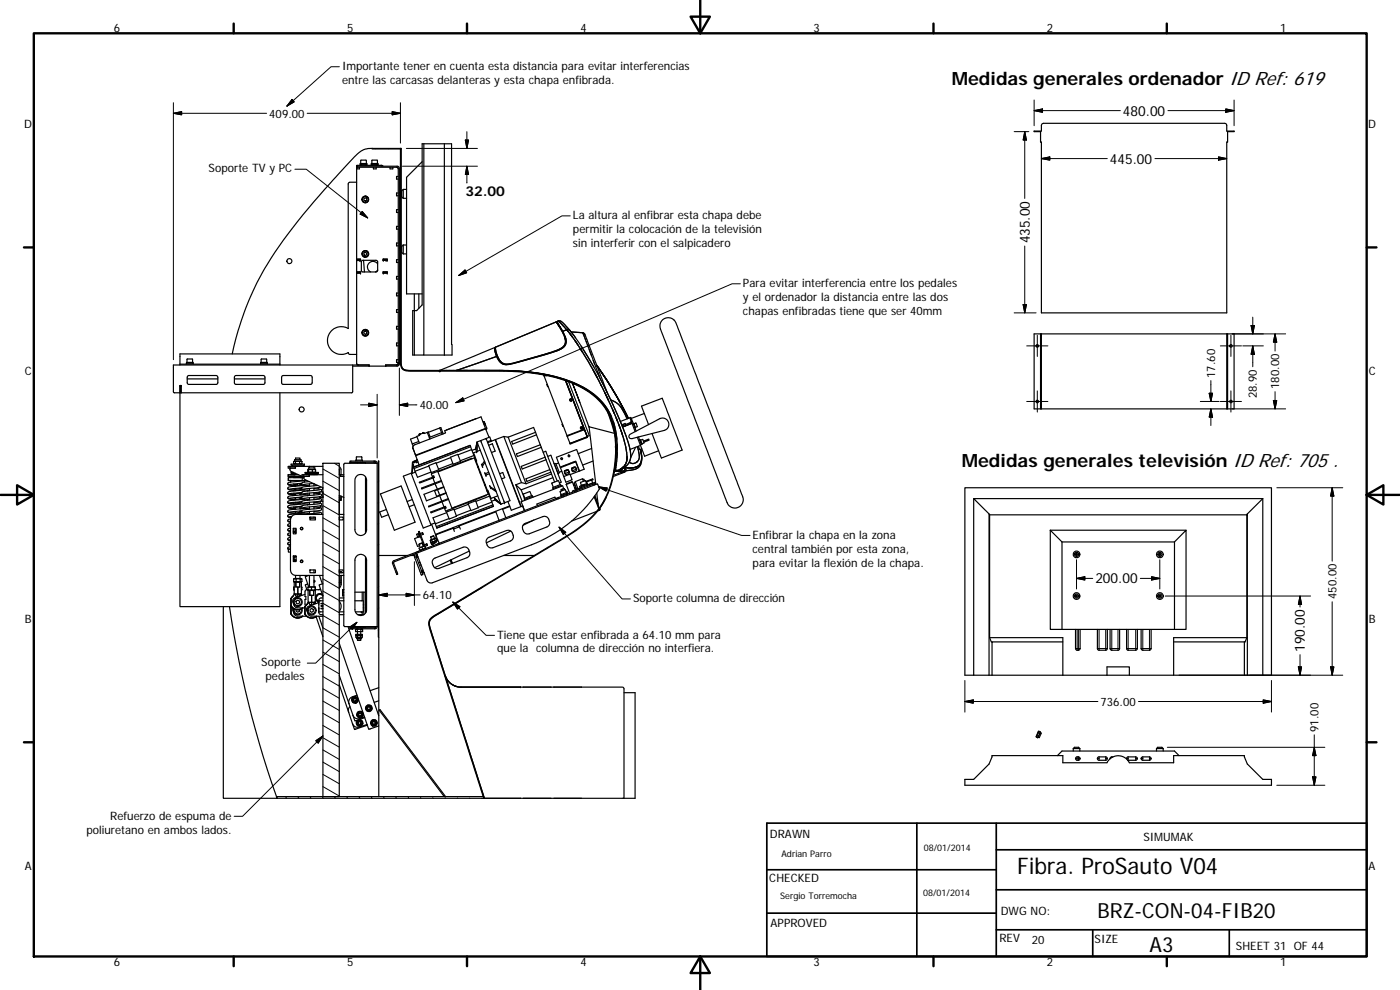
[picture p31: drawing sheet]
<svg xmlns="http://www.w3.org/2000/svg" width="420mm" height="297mm" viewBox="0 0 420 297" stroke-linecap="round" stroke-linejoin="round" font-family="sans-serif">
<defs><g id="words">
<text font-size="6.9" x="305.3" y="262.2">Fibra. ProSauto V04</text>
<g font-size="6.3">
<text x="329.4" y="275.4">BRZ-CON-04-FIB20</text>
<text x="345" y="285.6">A3</text>
</g>
<g font-size="5.5">
<text x="285.6" y="25.4">Medidas generales ordenador ID Ref: 619</text>
<text x="288.6" y="140.1">Medidas generales televisión ID Ref: 705 .</text>
</g>
<g font-size="4.2">
<text x="337" y="34.8">480.00</text>
<text x="333.1" y="49.1">445.00</text>
<text x="309.1" y="73" transform="rotate(-90 309.1 73)">435.00</text>
<text x="328.7" y="175">200.00</text>
<text x="391.6" y="195.6" transform="rotate(-90 391.6 195.6)">190.00</text>
</g>
<text font-size="4.1" x="139.7" y="58.7">32.00</text>
<g font-size="3.5">
<text x="34.2" y="9.6">6</text>
<text x="104.2" y="9.6">5</text>
<text x="174.2" y="9.6">4</text>
<text x="244.2" y="9.6">3</text>
<text x="314.2" y="9.6">2</text>
<text x="384.2" y="9.6">1</text>
<text x="102.6" y="21">Importante tener en cuenta esta distancia para evitar interferencias</text>
<text x="102.6" y="25.2">entre las carcasas delanteras y esta chapa enfibrada.</text>
<text x="80.8" y="35.3">409.00</text>
<text x="7.3" y="38.4">D</text>
<text x="410.6" y="38.4">D</text>
<text x="62.6" y="51.7">Soporte TV y PC</text>
<text x="171.9" y="65.8">La altura al enfibrar esta chapa debe</text>
<text x="171.9" y="70">permitir la colocación de la televisión</text>
<text x="171.9" y="74.1">sin interferir con el salpicadero</text>
<text x="223" y="86.1">Para evitar interferencia entre los pedales</text>
<text x="223" y="90.3">y el ordenador la distancia entre las dos</text>
<text x="223" y="94.5">chapas enfibradas tiene que ser 40mm</text>
<text x="7.4" y="112.6">C</text>
<text x="364.6" y="113.4" transform="rotate(-90 364.6 113.4)">17.60</text>
<text x="410.8" y="112.6">C</text>
<text x="377.2" y="119.5" transform="rotate(-90 377.2 119.5)">28.90</text>
<text x="383.9" y="116.7" transform="rotate(-90 383.9 116.7)">180.00</text>
<text x="126" y="122.7">40.00</text>
<text x="225.9" y="161.6">Enfibrar la chapa en la zona</text>
<text x="225.9" y="165.8">central también por esta zona,</text>
<text x="225.9" y="170">para evitar la flexión de la chapa.</text>
<text x="126.9" y="179.8">64.10</text>
<text x="401.1" y="179.7" transform="rotate(-90 401.1 179.7)">450.00</text>
<text x="190" y="180.8">Soporte columna de dirección</text>
<text x="7.4" y="186.9">B</text>
<text x="149.2" y="191.6">Tiene que estar enfibrada a 64.10 mm para</text>
<text x="410.8" y="186.9">B</text>
<text x="149.2" y="195.8">que la columna de dirección no interfiera.</text>
<text x="78.4" y="199.9">Soporte</text>
<text x="79.7" y="204.1">pedales</text>
<text x="330.3" y="211.8">736.00</text>
<text x="395.7" y="219.6" transform="rotate(-90 395.7 219.6)">91.00</text>
<text x="33.1" y="245.9">Refuerzo de espuma de</text>
<text x="25.9" y="250.1">poliuretano en ambos lados.</text>
<text x="231.1" y="251.4">DRAWN</text>
<text x="343.2" y="252.3">SIMUMAK</text>
<text x="7.4" y="261.1">A</text>
<text x="410.8" y="261.1">A</text>
<text x="230.9" y="264.6">CHECKED</text>
<text x="300.3" y="274.5">DWG NO:</text>
<text x="231.3" y="278.2">APPROVED</text>
<text x="299.9" y="282.6">REV</text>
<text x="309.7" y="283.3">20</text>
<text x="328.5" y="283">SIZE</text>
<text x="370.9" y="285.1">SHEET 31 OF 44</text>
<text x="34.2" y="289.9">6</text>
<text x="104.2" y="289.9">5</text>
<text x="174.2" y="289.9">4</text>
<text x="244.2" y="289.9">3</text>
<text x="314.2" y="289.9">2</text>
<text x="384.2" y="289.9">1</text>
</g>
<g font-size="2.7">
<text x="234.5" y="257.1">Adrian Parro</text>
<text x="277.3" y="255.2">08/01/2014</text>
<text x="234.2" y="269.7">Sergio Torremocha</text>
<text x="277" y="268.7">08/01/2014</text>
</g>
</g></defs>
<g fill="none" stroke="#000" stroke-width=".36">
<path d="M310.4 39.3h2.1l.1-1.8 .6-.5h54.4l.5 .5 .1 1.8h2.2v.2h-2v3.1h-.2v51.3h-55.7v-51.3h-.2v-3.1h-1.9zM107 54.7h-2l-.5 .5v43.4a4.2 4.2 0 0 0-6.2 3.6 4.2 4.2 0 0 0 6.2 3.6l.4 .5h2.1M107.1 50.2l-.1 58.8M107.9 50.2v.5h-.9l.1-.2M108.1 49.6v-.5h2v.5M108.1 49.3h2M108.4 49.6h.1M108.4 49.5l.1 .1M108.4 49.5v.1M109.2 59.6l.4-.2 .4 .2 .1 .4-.4 .3-.5-.2zM109.7 58.9a.98 .98 0 0 0-1 1.2 .98 .98 0 0 0 1.6 .5 .98 .98 0 0 0-.2-1.6l-.2-.1M109.7 58.9h.2"/>
<path d="M109.7 58.9v.1M109.8 49.6h-.1M109.8 49.5v.1M109.8 49.5l-.1 .1M109.9 58.9v.2M109.9 49.1l-.1-1.1h-1.4l-.1 1.1M111.4 49.6v-.5h2v.5M111.4 49.3h2M111.7 44.5l8.7 .2zM111.7 44.5l-1.2 .1a5.1 5.1 0 0 0-2.8 1.2 230.9 230.9 0 0 0-26.5 31.8 85.5 85.5 0 0 0-11.5 28.6M111.7 49.6h.1M111.7 49.5l.1 .1"/>
<path d="M111.7 49.5v.1M112.1 50.2v.5h.8v-.5M113.2 49.6h-.2M113.2 49.5v.1M113.2 49.5l-.2 .1M113.3 49.1l-.1-1.1h-1.5l-.1 1.1M114.5 49.6l.4 .3M114.5 49.6h-7.5v.3M114.5 49.6v.3M117.1 50.2v.5h.8v-.5M119 50.2l.5 .5M119.5 52.9h-.5v.8h.5"/>
<path d="M119.5 57.9h-.5v.8h.5M119.9 57.8h.5M119.9 58.6h.5M120.2 44.5h.2v63.9a2.2 2.2 0 0 0 2.7 2.8h26.8a56.5 56.5 0 0 1 23.7 4.4 18.5 18.5 0 0 1 11.3 17.5 31.3 31.3 0 0 1-5.6 20.3 52.9 52.9 0 0 1-14.1 10.5l-34.7 20.9a2.61 2.61 0 0 0-1.4 3.7l16.3 51-.2 .1-.3-.8-16-50.5a2.75 2.75 0 0 1 1.6-3.7l38.7-23.3a32.6 32.6 0 0 0 11.9-10.9 33 33 0 0 0 2-25.1 19.6 19.6 0 0 0-12-10.6 66.1 66.1 0 0 0-24.2-3.3h-23.6a2.48 2.48 0 0 1-2.9-1.4l-.2-1.4zM120.4 44.7l.1 12.6M120.5 57.3v1.7l.5 .5M120.5 57.3v16.7M121 56.8l-.5 .5M121 56.8v2.7M121 59.5h1M121 56.8h1M126.7 48.5l-4.7 4.7v35h4.7"/>
<path d="M127.2 43.1v63.4h-2.9v-13.3h.7l1.7-1.7v-48.4h8.8l.2 63.4h-8.5M133.4 43.1v63.4M107 77.7h1.2v.4h-1.2h1.2v-.3zM108.5 78.3l.4-.2h4.1l.3 .5v2.8l-.5 .2-4.2-.1-.2-.4zM109.1 78.1l.3 3.5M109.4 77.1l.1 .1M109.4 77.1a.98 .98 0 0 1-.5-1.6 .98 .98 0 0 1 1.7 .4 .98 .98 0 0 1-1.1 1.3M109.4 77v.1M109.4 75.7l.5 .1 .2 .4-.3 .4h-.4l-.3-.5zM109.5 77v.2M113.3 79.2a1.67 1.67 0 0 0-2.6-.2 1.67 1.67 0 0 0 .5 2.6M115 77.7h1.2v.4h-1.2z"/>
<path d="M115 77.8h1.2v.3h-1.2zM119.5 62.9h-.5v.9h.5M119.5 67.9h-.5v.8h.5M119.5 72.9h-.5v.9h.5M119.5 77.9h-.5v.9h.5M119.9 74.4h.5M119.9 75.2h.5M120.5 74l-.1 33.3a4.2 4.2 0 0 0 .5 3.4l1.7 .5h9.2M120.5 74v1.7l.5 .5M121 73.5l-.5 .5M121 73.5v2.7M121 76.2h1"/>
<path d="M121 73.5h1M107 81.6h1.2v.3h-1.2h1.2v-.3h-1.2M107.9 81.6h.1M109.5 99.4l.4 .1 .2 .4-.3 .4-.5-.1-.2-.4zM109.8 98.9a.98 .98 0 0 0-1.1 1.2 .98 .98 0 0 0 1.6 .5 .98 .98 0 0 0-.2-1.6l-.2-.1M109.8 98.9h.1M109.8 98.9l-.1 .1M109.9 98.9v.1M113.3 81l-.6 .6M115 81.6h1.2v.3h-1.2zM115 81.6h1.2v.3h-1.2M115 81.6v.3"/>
<path d="M115.9 81.6h.1M119.5 82.9h-.5v.8h.5M119.5 87.9h-.5v.9h.5M119.5 92.9h-.5v.8h.5M119.5 97.9h-.5v.8h.5M124.3 88.2v5h-.4v13.3h.4M125.7 88.2v4.3M167 96.6l2.2 3.9 .5 1.8a2.69 2.69 0 0 1-2.3 2.7l-4.2 1.4-10.1 2.8a3.4 3.4 0 0 1-4-2.8l-.4-2.2M167 96.6l1.1 1.5M167 96.6l-18.3 7.6M167.1 96.7l1.8 2.9M167.1 96.7v-.2l2 3.4 .8 2.5a2.94 2.94 0 0 1-2.6 2.8l-13.4 3.9a3.4 3.4 0 0 1-4-.7l-.8-1.5"/>
<path d="M167.1 96.7l.3 .2M167.4 97.3l1 1.4M167.5 96.3l2.5 2.6M167.5 96.3h.1M167.5 96.3a1.81 1.81 0 0 1 1.9 1l1.7 1.9M167.5 96.3h.5a8.4 8.4 0 0 1 3.1 3l1.6 2.1M167.5 96.3l-.4 .2 1.8 2.9 1.1-.5M167.6 96.3l2.4 2.6M167.6 96.4l.3 .2M170 98.9l.4 .5M170 98.9l-.1-.1 1.2 .4M170 98.9h.5l.6 .3"/>
<path d="M170 98.9l3.3 4.3-3.3-4.3-1.1 .5 .7 1.6 .3 1.4a2.94 2.94 0 0 1-2.6 2.8l-13.4 3.9a3.4 3.4 0 0 1-4-.7l-.8-1.5-12.1 4.2M171.1 99.2l3.3 4.7a126.6 126.6 0 0 1 14.7 31 4.8 4.8 0 0 1-3 6.1M171.4 99.6l3.6 .2M175 99.8l5.1 13.7M175 99.8l.1 .1a7.9 7.9 0 0 1 1.6 3.4l5.5 14.5M175 99.9v.1M198.8 95.9a2.74 2.74 0 0 1 4.5 2l18.1 47.2a11.7 11.7 0 0 1 1.6 5.4 2.57 2.57 0 0 1-2.7 1.9 2.57 2.57 0 0 1-2.4-2.3l-17.9-46.8a19.4 19.4 0 0 1-1.9-5.7l.3-1.1zM54 117.9v-2.2h.4v2.2M54 117.9v64.1h30v-64.1M54 109.5v-3.3h30v3.3M54 109.3h30M54.3 117.9v-2.2h-.3v2.2"/>
<path d="M56 109v-.3h1.9v.6M56.1 108.7v-.9l1.6-.1 .1 1M56.2 113.7h9.2M56.3 112.9l.4-.2h8.3l.4 .5v1.7l-.5 .4h-8.4l-.3-.4zM57.9 109h-2v.3M70.3 113.7h9.2M70.5 112.8l8.7-.1 .3 .5v1.8l-.5 .3h-8.3l-.4-.4v-1.7zM78.2 109v-.3h2v.6M78.4 108.7v-.9l1.5-.1 .1 1M80.2 109h-2v.3M84.6 112.9l.4-.2h8.3l.4 .5v1.7l-.5 .4h-8.3l-.4-.4zM107 109l.4 .5h3.4"/>
<path d="M107 109l.5 .5M110.8 109.5h-58.8v8l.4 .4h53.1l.3-.4v-8M110.8 109.5v.4zM119.1 109.5l.4-.5-.5 .5M119.5 109.1l.4 .1M119.5 109.2l-.3 .3h-3.5v.4M119.5 102.9h-.5v.9h.5M119.5 107.9h-.5v.9h.5M119.9 109.2v-58.7l-.3-.5-.4-.1h-12.2v.3h12.2l.3 .2v58.8M119.9 109.2l-.1 .3-.6 .4h-13.4M131.9 111.1l-.1 .1M131.9 111.1h.1"/>
<path d="M132 111.1h.7M132.3 111.2l-.5 .2M132.7 111.1h.1M136.9 111.2h7.5a93 93 0 0 1 22.2 1.9 26.3 26.3 0 0 1 14.4 8.2 21.1 21.1 0 0 1 3.9 12.9l-.1 4.3-.4 2.9 .3-.4 .3-2M137 111.1l-.1 .1M137 111.1h.4M138.8 111.1h1.5M140.3 111.1l-3.4 .1M140.3 111.1h2.1M141.6 111.1h1.6a96.3 96.3 0 0 1 23.4 1.9 26 26 0 0 1 15.1 8.8 19.6 19.6 0 0 1 3.4 10M141.9 111.2h5.1M145.4 111.2h6"/>
<path d="M148.5 104.3h.2h-.2v.6l.6 2-.5-1.3zM148.5 104.3l-16.6 6.8M148.7 104.4l-.2 .4 .5 1.9M149.1 106.9l-12.1 4.2h-4.3M149.2 106.6l.4 1.1 .9 1.2 .9 .4 .7 .1M149.7 111.1h1.3M152.4 111.2a50 50 0 0 1 22.4 4.9 18.3 18.3 0 0 1 8.7 9M163.2 112.5v.2M163.2 112.7l7 18.2M163.4 112.6l.1 .2M163.5 112.6l-.3 .1M163.8 112.6l-.5 .2"/>
<path d="M163.9 112.5l-6.8-1a41.9 41.9 0 0 1 19.3 5.7l-2-1.2M164.2 115.3l-.1 .2 .4 .5M169.4 101l.4 1.5a2.72 2.72 0 0 1-2.3 2.6l-.5 .2M169.7 114.2l5.5 14.4-.2 .3-4.8 1.8M169.7 101.3l-.1 .3M169.7 101.4v.3M169.8 114.2l6.5 16.9M169.8 101.7l-.1 .2M169.8 101.8l-.1 .2M170.6 114.6l6.3 16.1-.7 .3-6.4-16.8 6.5 16.9M171.1 100.1l.7 1M171.2 119.9l.2 .2z"/>
<path d="M171.7 119.9h.1M171.7 119.9h-.1M171.7 119.9v.1M172.6 102.2l3.8 6 4.1 7.5M174.4 103.9l3.9 6.3M174.8 105.6l-.7-1 .7 1M175.1 100.2l.1 .3M175.2 100.7l.2 .3M175.5 101.4l.2 .5M175.9 102.4l.2 .5M176.3 103.4l.2 .7M176.8 104.9l.7 1.8"/>
<path d="M178 111l1.3 2.4M178 108.1l.5 1.3M179.4 111.7l.4 1.2M179.8 110.7l-.7-1 5 7.6 4.5 8.2-3.9-7.2-4.4-6.9M180.1 113.6l5.2 10.8 3 7.7a9.2 9.2 0 0 1 .5 6.7l-1.2 1.3-1.5 .9M180.4 115.5l4 8.6M181.6 117.9l1 2.2M310.4 100.2h60v22.5h-60zM312.3 100.2v22.5M312.5 100.2v22.5M368.2 100.2v22.5M368.4 100.2v22.5"/>
<path d="M87 139.9h-.5v.5h.5M87 139.9h1.7v.5h-1.7M87 139.9v.5M87.4 139.3h4v.3h-4zM87.7 139.6v.3M88.1 138.5v.6M88.1 138.5h.6M88.1 139.1h.6M88.2 139.1l.2 .2M88.4 138.3l-.2 .2M88.4 137.9h1.9v.4h-1.9zM88.7 138.5v.6"/>
<path d="M88.7 138.5h1.2M88.7 139.1h1.2M89.9 138.5v.6M89.9 138.5h.7M89.9 139.1h.7M90 137.9v-.5h-1.3v.5M90.3 138.3l.3 .2M90.6 138.5v.6M90.6 139.1l-.3 .2M91 139.6v.3M92.9 139.9h-4.2v.5h-1.7v.6l.4 .5 3.8 1.7M92.9 139.9h1.3v.5"/>
<path d="M92.9 139.9v.5M94.2 139.9h2.7M96.9 139h4.9v100h-4.9zM105 139v-.2h4.7v.2M105 138.3h7.5v.4h-7.5zM106.8 138.3v-.2h2v.2M106.9 138.1l.1-1h1.6v1M107.3 138.7v.1M108.3 138.7v.1M112.5 138.7l.4 .3M112.5 138.3l.5 .2 .2 .5M113.2 139h-9.7l-.3 .3v48.4l.3 .3h9.7"/>
<path d="M113.2 139v49M113.5 138.3l.2 52.9zM123.7 133.2l.3 .6M123.9 134v.5M123.9 139.4l.2 .7-.2 .2M123.9 134.5l.8 2.1M123.9 134.5l.5 1.2M124.3 138.4h.1M124.3 138.4l.1 .2M124.3 138.4l-.5 .4-.3 3.3M124.4 138.6l-.4 .3-.3 3.1M124.6 136.1l.1 .5"/>
<path d="M124.7 138.2v.3M124.7 138.2l-.4 .2M124.7 138.5l.2 .3 .6-.2M124.7 138.5l-.3 .1M124.7 136.7l1.1 2.8M125.1 138l-.2 .2M125.1 138h-.1M125.1 131l-1.9 .8 .5 1.4M125.2 137.9l-.1 .1M125.2 138l-.5 .2M125.3 138.2l-.6 .3M125.7 132.5l-2 .7"/>
<path d="M125.8 130.4v.3l-.7 .2 .7 2M125.9 130.3l-.1 .1M126.1 130.3h-.1M126.9 129.9v.1M126.9 129.9h.1M127.1 129.8v.1M127.1 129.8h.1M127.1 129.8l.1 .1M128.6 129.7l.4 1.3-.1 .4M128.6 129.7l-.3 .2 .7 1.8M128.6 129.7l-1.2 .4-.3-.2-1.3 .5M128.7 139.7l2.1-.8 .9 2-2.3 .9z"/>
<path d="M128.7 139.8l-4.1 1.6M132 128.4l.5 1.4M132 128.4l-3.4 1.3M132 128.4l.3-.1 .5 1.4M132.5 129.8l-3.6 1.4M132.5 129.8l.2 .5M132.8 129.7l-.3 .1M132.8 129.7l.2 .5M135.2 137.2l2.2-.9 .8 2.1-2.2 .9zM135.2 137.3l-4.3 1.7M135.9 139.1l-4.3 1.7M141.1 133.7l.1 .3"/>
<path d="M141.2 134l1 2.7-4.1 1.5M141.2 134l-16.9 6.6M141.6 134.9l-4.2 1.6M141.6 137.7v-.2l-.6 .2-8.7 3.3v.2M142.2 136.7l.6 1.5M142.7 134.7l-1.1 .4M142.8 138.2h-.1M142.8 138.2l.1 .2M142.8 125.6l-8.8 3.4M142.9 138.4l.6 1.6M142.9 138.4l-.2 .1M143.1 132.7v.2"/>
<path d="M143.1 132.8l-.4 1.9zM143.2 132.6l2.3 6.2a1.36 1.36 0 0 0-.6 1.4l-.4-.9 .2 .1 .7-1.1M143.2 132.6l-.1 2.9M143.2 132.8v2.6M143.5 140l-.1 .2M143.5 140h-.1M144.1 135.1l-2 .8 1 2.4M144.3 132.2h.1M144.3 132.2l-1.1 .4M144.3 132.2l7.1 18.7M145 126.5l.4 .7M145 126.5l.3 .1"/>
<path d="M145 126.5h.1M145.3 126.6l.4 .9M145.3 126.6l.3 .6M145.5 138.8l3.2 8.3M145.6 127.2l.1 .3M145.6 127.2l-.4 .1M145.7 127.5h.1M145.7 128.5l.1 .2M145.7 128.5l-1.3-3.4-10.9 4.1 .2 .7-9.3 3.6a.81 .81 0 0 0-.5 1M145.7 128.5l-21 8.1M145.7 127.5l.4 1.1-.2 .4M145.8 128.7l1 2.5"/>
<path d="M145.8 128.7l-21.1 7.9M145.8 128.7h.1M145.9 131.6l7.1 18.6-1.6 .7M145.9 131.6l-1.6 .6M145.9 131.6l1.1-.5 .5 1.3M146.4 132.8l2.2-.9 7.7 20.1-2.9 1.1-1-2.6M147.3 132.4l-.1-.2-.9 .4M147.8 133.2l.8 2.2-1.1 .4M147.8 133.2h.1M147.8 133.2l-1.1 .4M151.2 131l1.3 .2M151.2 131l5.3 13.8"/>
<path d="M151.2 131l-2.5 .9 7.7 20.1 .5-.2 .4 1.4M152.5 131.2l5.4 13.9M160.7 129.7l.3 .8M160.7 129.7l-7.1 2.8 .3 .7 7.1-2.7M160.7 129.7l-.6-1.5-7.6 3M161 130.5l1.1 3M162.1 133.5l.3 .7M162.1 133.5l-7.1 2.7 .3 .8 7.1-2.8M162.4 134.2l1.2 3M163 135.7l.8-.3 3.4 8.9M163.6 137.2l.3 .7M163.6 137.2l-7.2 2.7 .3 .8 7.2-2.8"/>
<path d="M163.9 137.9l1.1 3M164.4 136.9l.9-.3 3.1 8-.5 .3M166.4 139.1a1.08 1.08 0 0 1 .8 1.1l.3 .5a1.04 1.04 0 0 1 0 1.5M166.4 139.1l1.1 3.1M166.4 139.1h-.1M167 137.2l6-2.3 2.3 5.9-1.4 .5-1.1-2.9-4.7 1.7zM167.6 138.9l-.7 .3M168.9 127.3l-.2 .1 .4 .5M169 139.8l.1 .2M169.7 139.6v.1M170.2 130.9l.9 2.1M170.2 130.9l5.2-2 .8 2.2"/>
<path d="M170.3 130.7l.1 .1M171.2 139l.1 .1M171.8 138.7l.1 .2M172 138.7l.1 .1M172.3 138.6l.1 .1M174 120.7l-2.2-5.7 5 13 7.6 2M174.3 129.1l.1 .2M174.4 128.3l.2 .2zM174.9 128.3h-.1M174.9 128.3h.1M175.2 128.7l.1 .2M176.2 131.1l.1 .1-5.2 2v-.2"/>
<path d="M176.2 131.1l-5.1 1.9M176.8 128v.1M176.8 128.1h.1M176.8 128.1l2 17.2M177.6 134.6l-4.1 1.5M178 138.3l-3.2 1.3M181.4 121.9a17.8 17.8 0 0 1 2.7 5.9M182.4 123.8l2 6.1M183.3 125.9l.2 .4-.2-.4M183.3 120l1.6 .8 1.1 1 2.2 3.9M183.8 126.7l.8 3.4 .3 2.3M183.9 122.9l1.8 4.5 1.5 4.2 .7 3.4 .3 2.7"/>
<path d="M184.1 126.6l.7 2.6 .4 3.8-.2 5.9M184.6 139.7l-.2 1.4 .2-1.1M184.8 133.8v.7M184.9 136.9l-.1 .8M184.9 134.3v1.7M184.9 125.4l.4 1M184.9 139.5v.1M185 138.9v.4M185.1 138.2v.3M185.2 133.4l.1 1.2M185.3 135.8l-.1 1.7M185.8 127.5l.3 1"/>
<path d="M186.4 129.3l.4 1.2M187.2 122.8l-.3-.5a108.7 108.7 0 0 0-7.8-12.7 111.3 111.3 0 0 1 9.5 15.9M187.7 139.3l-.3 .4M187.7 127.4l-.1-.4-.8 .4 .2 .3M187.8 127.7l-.2 .2M188.1 138l-.2 .9M188.2 137a3.8 3.8 0 0 1-1.8 3.7l.3-.3a3.6 3.6 0 0 0 1.5-3.4zM188.4 127.6h-.3M189 130.4l9-4.8a1.89 1.89 0 0 1 2.6 1 1.89 1.89 0 0 1-1.2 2.5l-9.7 2.5a.72 .72 0 0 1-.9-.3 .72 .72 0 0 1 .2-.9zM189 125.3l-2.8 1.2M189.2 126.8l-2.5 1M189.4 126.4l-.2 .4"/>
<path d="M189.6 126.7l-.4 .1M189.6 127l-2.8 1.1M189.7 127l-.7-1.6 .3-.2 1.6 4.1M189.7 127l-2.9 1.1M189.7 127l.9 2.5M190.1 127.1l.5 1.4M190.2 127.1l.5 1.2M190.2 127.2l.6-.3 .2 .3 .3 .8-.6 .2M190.7 134.2l-1.5 3.2M191.2 138.5l-1.2 .6-1.1-.4M191.3 131.2l.9 2.4M191.3 134l.6 3.3-.7 1.2 .7-1.2z"/>
<path d="M191.6 133.9l.4 1 .6-.2M191.6 131.1l1 2.2-.7-1.3M192.1 132.1l.2-.1 .4 1.2M192.2 133.6l-3.1 1.3M192.2 133.6l1.3 3.3 4.1-1.6M192.2 134.9l.4 2.6-.2 1.3-.4 .6-1.2 .8-2.3 .2 2.3-.2 1.2-.8 .4-.6 .2-1.3zM192.2 134.9a4.6 4.6 0 0 1-.7 5 5.9 5.9 0 0 1-3.9 .4M192.2 134.9l.3 1.3M192.2 134.9a5.4 5.4 0 0 1-.6 5.4l-1.3 .6-2.5 .3h.7a3.8 3.8 0 0 0 3.7-1.7l.1-.2M192.3 132.1l.6-.3 .2 .6 .2 .5-.6 .2M192.4 133.3l-.3 .2M192.7 133.2h-.1"/>
<path d="M193.1 132.4l1.6-.7 .1 .4-1.6 .6M193.4 124.1l-3.9 1.4M194.6 127.4l-2.1-5.5 6.2-2.4 6 15.5-6.2 2.4-2.8-7.3M86.4 147.8v.1a2.46 2.46 0 0 0 2.3 .6M86.4 145a1.63 1.63 0 0 0 1.9 .7l.4 .1v-.4h-.5l-.1-.2M86.4 157.5l.1 .4 .7 .2M86.5 142.4h.1M86.5 142.9h2M86.5 142.4v.5M86.5 142.9h4.1M86.5 144.2h4.2M86.5 144.2h.7v.5"/>
<path d="M86.5 143.4v.8M86.9 149.5l3.7-.3h-.6v.4M86.9 153.7l3.7-.4-.6 .1v.3M86.9 152.3l3.7-.4-2.2 .4M87.2 158.5a.55 .55 0 0 0-.8 .4 .55 .55 0 0 0 .8 .5l-.7-.1-.1-.4M87.2 156.4h-.3M87.2 157.8h-.3M87.2 159.2h-.3M87.2 159.9h-.2a.48 .48 0 0 0-.6 .4 .48 .48 0 0 0 .6 .5h.2M87.2 157.1a.54 .54 0 0 0-.8 .5 .54 .54 0 0 0 .8 .4M87.2 155.7h-.1a.5 .5 0 0 0-.7 .4 .5 .5 0 0 0 .6 .5l-.5-.1-.1-.4M87.6 155l-.7 .1"/>
<path d="M88 158.5h.9v1.7h-.9zM88 159.5l.7 .1zM88 141.7h-.6v.4h1.1M88.1 143.1h2.5M88.1 152.1v.2l.6 .2M88.2 149.4l.5 .1M88.3 148l-.1 .3 .5 .2M88.3 145.4h1M88.4 153.5l.3 .1M88.4 143.3h.1M88.5 142.9h-1.5v.4M88.5 142v.4h-.8v-.3"/>
<path d="M88.5 142.9h-.1M88.7 146.5v.3M88.7 147.2v.1M88.7 148.2v.4M88.7 149.3v.6M88.7 150.7v.2M88.7 151.2v.2M88.7 152.2v.6M88.7 153.5v.4M88.7 159v.7M88.9 159.7l-.9 .1M88.9 159h-.9"/>
<path d="M89.3 145.1v.3zM89.5 142.4h-3v.5M90 152.4l.6 .2M90 153.4l.6 .3-.6 .4M90 148.4l.5 .1M90 149.4l.6 .1-.1 .4M90 145.3l.6 .2v.2M90 149.3l.6 .1M90 152.1h.6M90 145.1v.5M90 146.4v.2M90 146.9v.2"/>
<path d="M90 148v.5M90 150.6v.1M90 151v.3M90 152v.7M90.1 148h.5M90.1 145.2h.5M90.2 142.9h.1M90.3 143.3h-.1M90.3 146.5l-2 .4-.1 .4M90.3 149.6l-2.2 .5M90.3 145.5l-2 .4M90.3 150.6l-1.9 .3-.3 .2 .3 .3"/>
<path d="M90.3 153.6l-1.9 .4-.3 .2M90.3 152.6l-.1 .1M90.4 153.5h.2M90.5 150.5h.1M90.5 146.5l-3.6 .2M90.6 147.8l-2.2 .5M90.6 145l-3.7 .4M90.6 147.8l-3.7 .3M90.6 150.5l-3.7 .4M90.6 150.8l-2.2 .5M90.6 146.7l-2.2 .5M90.7 142.9h.5"/>
<path d="M90.7 142.9h-2.8v.2l2.9-.1M90.7 144.2h1.4M91.2 143.3h-4.7v.9M91.2 143.4h-.5v.8M91.2 142.4h1.6v.5h-1.6M91.2 143.3l.4 .6 5.3 2.5M91.2 142.4h-.5v.5M91.2 142.4v.5M91.4 144.2v.5M91.4 144.3l-4.3 .4a.51 .51 0 0 0-.7 .4 .51 .51 0 0 0 .7 .5l1.6 .1M91.5 148.4l-1.7 .1a6.3 6.3 0 0 0-3.4 .7l.2 .4 2 .3h-.2a1.96 1.96 0 0 1-2-.6v-.1M91.5 151.2l-1.7 .1a5.6 5.6 0 0 0-3.4 .7l.2 .4 2.1 .3h-.2a2.41 2.41 0 0 1-2.1-.6v-.1"/>
<path d="M91.5 147l-1.7 .2a5.5 5.5 0 0 0-3.4 .6l.4 .5 1.9 .2M91.5 153.9l-4.4 .4a.52 .52 0 0 0-.7 .5 .52 .52 0 0 0 .8 .5h.1l-.8-.2-.1-.4M91.5 149.8l-4.7 .4a.45 .45 0 0 0-.4 .6 .45 .45 0 0 0 .6 .3l1.1 .1-1.5-.2-.2-.4M91.5 145.6l-1.9 .2a5.8 5.8 0 0 0-3.2 .6l.1 .4 1.6 .3-1.3-.2-.4-.5M91.5 152.5l-1.9 .2a5.1 5.1 0 0 0-3.2 .6 .83 .83 0 0 0 1.2 .6l.8 .1a2.32 2.32 0 0 1-2-.6v-.1M91.6 141.8h3.9v.3h-3.9zM91.9 142.1v.3h3.3v-.3M92.4 154l-.1 .2M92.4 145.7l-.1 .2M92.4 147.1v.2M92.4 148.5v.2M92.4 149.9l-.1 .2"/>
<path d="M92.4 151.3v.1M92.4 152.6l-.1 .2M92.4 150.1h-.1M92.4 152.8h-.1M92.4 154.2h-.1M92.4 141.7l.2 .1M92.6 141h1.2M92.6 140.4h1.9v.4h-1.9zM92.6 141h-.2v.6h.2M92.6 141.6h1.2M92.6 140.8l-.2 .1M92.6 141v.6"/>
<path d="M92.8 144.5h-.2a2.19 2.19 0 0 0-2.1 .7 2.71 2.71 0 0 0 2.4 .6M92.9 142.4h.1M92.9 145.2v.7M92.9 146.6v.7M92.9 148v.7M92.9 149.3v.7M92.9 150.7v.7M92.9 152.1v.7M92.9 153.5v.7M93 155.2h1.7v.8h-1.7zM93.8 141.6h.9M93.8 141v.6"/>
<path d="M93.8 141h.9M94 145.1l-3 .3M94.2 146.6l1.7 .1a.5 .5 0 0 1 .6 .6 .5 .5 0 0 1-.7 .4l-4.8 .4M94.2 148l1.7 .1a.48 .48 0 0 1 .6 .6 .48 .48 0 0 1-.7 .3l-4.8 .5M94.2 149.4l1.7 .1a.49 .49 0 0 1 .6 .6 .49 .49 0 0 1-.7 .3l-4.8 .5M94.2 150.7l1.5 .2a.52 .52 0 0 1 .8 .4 .52 .52 0 0 1-.7 .5l-4.8 .5M94.2 152.1l1.7 .2a.48 .48 0 0 1 .6 .5 .48 .48 0 0 1-.7 .4l-4.8 .5M94.2 153.5a2.57 2.57 0 0 1 2.3 .6l-.1 .2M94.2 142.4h.1M94.2 146.5v.7M94.2 147.8v.7M94.2 149.2v.7"/>
<path d="M94.2 150.6v.7M94.2 152v.7M94.2 153.4v.7M94.2 155.2v.3M94.3 145.2l-.1 .6M94.5 140.8l.2 .2M94.7 155.4l-1.7 .2M94.7 141.6l-.2 .2M94.7 141v.6M95.3 145.7l-3.9 .3a.54 .54 0 0 0-.9 .5 .54 .54 0 0 0 .8 .5l1.6 .1M95.5 146.3v.4M95.6 147.7l.3 .1"/>
<path d="M95.9 147.6v.5M96 153.9l-4.7 .4M96 146.9l-4.8 .5a.52 .52 0 0 0-.7 .6 .52 .52 0 0 0 .8 .4l1.6 .1M96 152.5l-1.5 .2a8.6 8.6 0 0 0-3.9 .6l.2 .5 2.1 .3M96 151.1l-4.8 .5a.53 .53 0 0 0-.7 .5 .53 .53 0 0 0 .8 .4l1.6 .2M96 149.7l-1.5 .2a8.6 8.6 0 0 0-3.9 .6l.2 .5 2.1 .3M96 148.3l-4.8 .5a.49 .49 0 0 0-.7 .4 .49 .49 0 0 0 .7 .5l1.7 .2M96.1 151.8l.1 .3h.7M96.2 147.6h.7v1.7h-.9l-.1-.3M96.4 146.1l-5.4 .7M96.9 146.3l-.4 .7M96.9 154.3h-8a1.68 1.68 0 0 0-1.7 1.7v15a1.62 1.62 0 0 0 1.7 1.7h8"/>
<path d="M96.9 142.4h-4.1v.5h-1.6v.4M96.9 150.4h-.7l-.1 .5M96.9 147.9h.1M101.8 149.3h.1M101.8 155.2h1.2v.8h-1.2zM101.8 140.1l.5 .6 .1 1.7M101.8 140.7v1.7h1.4M101.8 150.1h.6v-1.2v1.2h-.5v4.2M101.9 155.2v.8M102.2 142.4v.5h1h-1zM103.2 149.2l-1.4-.6v5.7h1.4M103.2 149.2h.1"/>
<path d="M107 142.9a1.75 1.75 0 0 1 1.9-.4 1.75 1.75 0 0 1 1.1 1.6v14.8a1.75 1.75 0 0 1-1.7 1.8 1.75 1.75 0 0 1-1.8-1.8v-14.8zM109.7 145.8h.2v1.7v.2h-.2M109.7 143.1v16.9M114.2 148.2l6.2-2.4 4.2 10.9-6.2 2.4zM116 152.9l-2.1 .8 .6 1.5 2.1-.8M121 142.9l2.4-.8 6 15.4-2.4 .9zM123.7 149.9l-1.5 .6M124.1 140.1v.1M124.1 140.1l17-6.4zM124.1 140.2l.2 .4M124.3 140.6l.3 .8M124.3 151.4l-1.5 .6"/>
<path d="M124.6 141.4l.7 1.8 4.1-1.6M124.7 141.6l-1.3 .5M126.8 159.9l-.7 .2M126.8 159.9l.1 .4M129.3 153.6l4.1-1.5 .1 .2-4.1 1.6zM129.5 157.3l1.2 3M129.9 142.9l.3-.1 .2 .5-.3 .1M129.9 142.9l.2 .5M129.9 142.9l.1 .2M129.9 143.4l.6 1.5M130 143.1l-4.2 1.6 .2 .2 4.1-1.5M130 143.1l.1 .3"/>
<path d="M130.5 156.9l-1.2 .5M130.6 145.2l.7 1.5M130.7 157.2l.4 1.2M131.3 146.9l.6 1.7M131.4 141.6l10.9-4.2 4.2 10.9-10.9 4.2zM132 148.7l.6 1.7M132.2 141.1l-2.8 1.1 .4 1M132.4 144.2l-5.9 2.3 .1 .2 5.9-2.3M132.7 150.6l.6 1.5M133.2 146l-6 2.3 .8 2 5.9-2.3M133.2 146.2l-2.8 1.1 .4 1.1 .3 .5 2.7-1.1M133.4 152v.1"/>
<path d="M133.4 152h.1M133.4 152l.3-.1 .2 .5-.3 .1M133.4 152l.2 .5M133.5 152.3l.1 .2M134 153.6l2.2-.8 .8 2.1-2.2 .8zM134.1 153.8l-4.1 1.6 .7 1.8M134.5 149.6l-5.9 2.3 .1 .2 5.9-2.3M134.8 155.6l-4.1 1.6M136 158.3v.2M136 158.5l.4 .9M136 158.5l-5.2 2-.1-.2M136.5 152.1v.2"/>
<path d="M136.5 152.3l-2.7 1.1-.5-1.1M137.6 157.7l.2 .4-1.6 .6-.1-.4M137.7 157.6l.1 .2M137.8 157.8l.4 .9M140.5 151.1l2.3-.8 .7 2.1-2.2 .8zM140.6 151.3l-4.3 1.7M141.3 153.1l-4.4 1.6M143.6 140.2l.6 1.6M144.2 141.8l-.2 .1M144.2 141.8l.7 2h-.1M144.9 143.8l.7 1.6M145.6 145.4l-.1 .3"/>
<path d="M145.6 145.4h-.2M145.7 145.6l.6 1.5M145.8 148.6l.1 .1-9.4 3.6M146.3 147.1l-.1 .3M146.3 147.1l-.2 .1M146.3 147.4l.6 1.5M146.4 147.1l1 2.4 2-.7M146.7 141.7l-.9 .4-.3-.2 .4 1v-.4l.9-.3M146.9 148.9l-4.1 1.5M146.9 148.9l.7 1.8M147.6 150.7l.3 .8M147.6 150.7l-4.1 1.5"/>
<path d="M147.9 151.5l.2 .4M147.9 151.5l-17 6.5M148.1 151.9l-17 6.5M148.6 150l1.5 1.1M148.6 150l-1.1 .4M148.6 150h.1M148.7 153.4l.1 .2M148.8 153.6l-11 4.2M148.8 153.6l1 2.5M148.9 147.5l-1.6-.9-.4-.9 1.9 1.6 1.5 4M150 142.1l.9-.3 .6 1.5-.9 .4M150.2 151.2l.1 .1"/>
<path d="M150.3 151.2l-2-1.8 .2 .3 1.8 1.6M150.3 151.3h.1M150.8 152.7v.1M150.8 152.8l1 2.5M151.4 150.9l-1.1 .4M152.3 141.5h.1M152.9 151.8l-22.2 8.5M153 152l-2.2 .8M153.3 159.3l-7.3 3.6M154.8 145.5l1.9 4.9M155.9 150.7h-.1M156 150.8l-.1 .1"/>
<path d="M156.4 147l1 2.5M156.5 144.8l1.4 .3M156.5 144.8l-1.7 .7M156.9 152.1h.1M157.2 157.3l5.7-2.3a1.69 1.69 0 0 1 1.9 1.1 1.69 1.69 0 0 1-.7 2l-5.3 2a1.74 1.74 0 0 1-1.8-.8 1.74 1.74 0 0 1 .2-2zM159.5 148.7l-.6-1.2-1.8 .7 .4 1.3M159.8 149l-.2-.3-1 .3-1.2 .5 .1 .4M160 149.2a.89 .89 0 0 0-1.2 .2l-1.4 .5 .1 .2M160.2 156l-3.2 1.6M165 140.9l.3 .8M165 140.9l-7.2 2.8 .3 .7 7.2-2.7M165.3 141.7l.2 .5"/>
<path d="M165.5 142.2l-7.6 2.9M165.5 142.2l.9 2.4M165.7 144.9h.1M165.7 144.9l.4 1.3M165.7 144.9l1.8-.7 .6 1.2M165.9 143.3l-9.5 3.7-1.6-1.5M166.7 149.6l-.1-.5-5.5 2.1 .2 .5M167.4 149.4l-35.8 13.7M167.5 142.2h.1M168.3 145.7l-.1-.3-1.2 .5a.8 .8 0 0 0-1 .6l.1 .1M168.4 147l.1 .3M168.5 149l-1.1 .4 .1 .3"/>
<path d="M168.5 145.9l-.1-.3-1.8 .7-.6 .3 .1 .3M168.6 141.4l-.8 .3M168.9 148.8l.1 .3M169.2 146.6l-.3-.8-12.5 4.7 1 2.7M169.2 143l1.9-.7 .6 1.7-1.9 .7zM169.4 146.6v.3M169.4 146.6l-1 .4M169.9 148.4l.1 .3M169.9 141.1l.1 .1M169.9 147.5l.2-.1 .3 .8M169.9 141.1a.66 .66 0 0 1 1 .6 .74 .74 0 0 1-1 .6 .74 .74 0 0 1-.3-1.1l.3-.1M169.9 141.1l.2 .1"/>
<path d="M169.9 141.1h.1M169.9 145.4l1.1 2.6M170 147.8l-.3-.8h-.4l-1.2 .5 .3 .9M170 141.2h.1M170.1 141.2l.4-.2 .2 .6-1 .4-.3-.6 .6-.2M170.1 147.7l.1 .3M170.1 147.7l-1.8 .7 .1 .3M170.1 147.7h.1M170.1 147.7l.1 .2M170.2 148l.1 .2M170.2 148l-1.8 .7M170.3 148.2l-1.8 .8-.1-.3"/>
<path d="M171.1 142.4l2.8-1-1.1-2.8-4.6 1.7 1 2.7M171.8 144.7l-.3-.1-1.6 .8M171.8 144.7l.9 2.3M171.8 144.7l-1.9 .7M172.1 140.3l.1 .1M172.1 140.2a.71 .71 0 0 1 1 .7 .71 .71 0 0 1-1.1 .6h-.2a.71 .71 0 0 1 .3-1.2M172.1 140.2v.1M172.1 140.2l.1 .2M172.2 140.4h.1M172.2 140.4l.5-.2 .2 .6-1.1 .4-.2-.6 .6-.2M172.4 145.2l-.3 .1 .1 .3 .4-.1M172.7 147a.66 .66 0 0 0-.8 .6"/>
<path d="M172.7 144.7l-.4 .2 .2 .4 .5 1.4 .4-.1M172.8 147.3l.1 .3M172.8 147.3l-2.5 .9M172.8 146.2l-.3 .1 .1 .3 .3-.1M173.5 146.7h.1M174.4 145.8l-.4 .1 .1 .5M174.4 145.8l.2 .4-1.1 .5M174.9 143.9l.3-.1 .2 .5M174.9 145.5l-.5 .3M174.9 145.5l.3 .2M175 145.5h-.1M175 145.5l.2 .2"/>
<path d="M175.1 144.4l-.3-.7-2.2 .8 .9 2.2M176.1 144.7h-.2M176.1 145.1l-.4-.9-.7 .2-.8 .4 .3 .9M176.2 145.1l-1.2 .4M176.2 145.1l.1 .2M176.2 145.1l-.2-.5 1.5-.6 .4 .9-1.5 .6M176.4 145.5l-.1-.2-1.8 .7M177.6 144.1l.4-.2-.1-.2-2.1 .8M178.3 145.2l.1 .3M178.3 145.2l-5.5 2.1M178.3 149.1l1.4 3.4M178.4 148.9l1.2 2.9"/>
<path d="M178.6 148.7l.9 2.5M178.7 144.7l-6 2.3M178.8 145l-.5 .2M179 153.5l-7.4 2.8M179.1 147.9l.6 4.9M179.6 152.7l.1 .1M179.8 152.8l.1 .3M179.8 152.8h.1M179.9 152.7v.1M179.9 153.1l-.6 .2M179.9 152.8l-.1 .2M180 152.5l.1 .2"/>
<path d="M180.1 152.7l-.2 .1M180.1 152.7l-.2 .4M181.9 149.3l-1.8 3M184.1 142.6l3.2-1.2 .1 .3-3.4 1.3M184.3 141.7l-.1 .7M184.5 141.2h-.1M184.7 141.1l-.3 .3M184.8 140.7l-.1 .2M184.9 140.1l-.1 .3M185.7 141.2h.1M185.7 141.2l-1.3 .1M185.7 141.2v.2h-1.1"/>
<path d="M185.7 141.4h-1.1M185.7 141.2v.2M185.7 141.4l.5-.1 .5-.6-.7 .7h-1.5l-.2 .3 .3-.3M186.1 141l-1.4 .1M186.1 141l-.5 .1M186.3 140.7l-.7 .4h-.9M186.4 140.7l-.5 .3M187.1 140.1l-.3 .3M187.3 140.3l.2 .6M187.4 141.3l-1.6 .1M187.5 140.9l-.2 .5M187.6 140.1l.2 .7"/>
<path d="M187.6 140.3h.1M187.8 140.8l-.3 .1M187.8 140.8v.5l-.4 .4M188 140.4h.3M292.2 149.6v53M296.8 154.2v48.4M297 154.5v36.8M315.2 159.1v29.7h3.5M315.2 159.1l3.5 3.5M315.2 159.1h40.7M374.2 154.5v36.8M374.3 154.2v48.4"/>
<path d="M374.3 154.2l-.1 .3h-77.2M379 149.6v53M379 149.6h-86.8l4.8 4.9M379 149.6l-4.7 4.6M86.4 160.2l.1 .5 .7 .1M86.4 164.4l.2 .4M87.2 162.6a.54 .54 0 0 0-.8 .5 .54 .54 0 0 0 .8 .5l-.7-.2-.1-.4M87.2 161.2h-.2a.53 .53 0 0 0-.6 .6 .53 .53 0 0 0 .8 .4l-.7-.1-.1-.5M87.2 160.5l-.3 .1M87.2 161.9l-.3 .1M87.2 163.3l-.3 .1M87.2 164.7h-.3"/>
<path d="M87.2 164h-.2a.44 .44 0 0 0-.5 .2 .44 .44 0 0 0 .1 .6M87.2 164.8h-.7v.9h.7M87.3 179.6v2.1M88 178.9l-.7 .7M88 166.8h.9v1.7h-.9zM88.1 178.7l-.8 .9M88.1 177h.2zM88.1 174.5l.3 .1M88.1 167.9l.6 .2M88.1 167.9l.2 .1M88.1 174.5h.8M88.1 167.2v.7"/>
<path d="M88.1 173.8v.7M88.1 176.2v.8M88.1 173.8h.8M88.3 174.6h.5M88.3 176.1l-.2 .1M88.3 174.6h.5v1.5h.6v2.1M88.3 167.1l-.2 .1M88.3 178.2h1.1M88.3 174.6v3.6M88.3 178.2h.1M88.3 167.9l.6 .1M88.3 167.9v.1"/>
<path d="M88.3 167.1v.1M88.3 167.2v.7M88.3 168l.6 .1M88.4 167h.5M88.4 167l-.1 .1M88.7 168.1v.4M88.7 172.7v.9M88.8 174.6h.8M88.8 174.6v1.5M88.9 174.5h1.2M88.9 167.1l-.6 .1M88.9 173.8v.7"/>
<path d="M88.9 166.9l-.8-.1 .3 .2M88.9 173.8h1.2M89.4 178.2v.9v-.9h-1l.7 .9-.7-1-1 1.5v2.1a2.27 2.27 0 0 0 3.4 .7 2.38 2.38 0 0 1-3.5-.7M89.4 178.2h.9l-.4 .7 .4-.8 .3 .5M89.6 174.6h.9M89.6 174.6h.3v1.5M89.9 174.6h.6v3.6h-1.1v-2.1h.5zM90 172.7v.9M90.1 173.8v.7M90.1 173.8h.5v.7h-.5M90.5 176.1l.1 .1M90.5 177h.1z"/>
<path d="M90.6 173.7l-2.2-.1-.3 .2M90.6 174.5l-.3 .1M90.6 176.2v.8M91.5 178.3l-3 1-.6 .9 .4 1.5 .4 .5 2.7 .2M92.4 175.3l-.8 .2 .5 1.4M92.4 177l.2 .2M92.4 176.9l-.5 .1-.3 .4-.1 1.6h.3v.9h-.3l.2 1.8M92.4 177h1.1M92.4 176.2h1.1M92.4 176.2v.8M92.5 177.2h.5M92.5 177.2h.5v1.4h.5v2.1"/>
<path d="M92.5 177.2l.1 3.5M92.6 172.7l-1 .3 1 3.1M92.9 172.7v3.4M93 177.2h.8M93 177.2v1.4h1.1v-1.4h-.3M93 171h1.7v.9h-1.7zM93.5 177h1.1M93.5 176.2h1.1M93.5 176.2v.8M93.8 177.2h.8M94.2 174.1a.27 .27 0 0 1 .3 .3 .27 .27 0 0 1-.3 .2M94.2 171v.9"/>
<path d="M94.2 172.7v3.4M94.5 174.5l-.3 .1M94.6 177h.1M94.6 176.2v.8M94.6 176.2h.1M94.6 177.2h-.5v1.4h-.6v2.1h1.1M94.6 177.2v3.5M94.6 176.1h-2l-.2 .1M94.6 177.1l-.1 .1M94.6 176.9h1.7M95 180l.4 .5h.3M95 180l.7 .5"/>
<path d="M95 178.9v1.1M95 178.9l-.2 .5 .2 .6M95.9 172.7l.8 2.5M96 178.4h-.6l-.4 .5M96 178.4h.6l.3 .4zM96 178.4l-1 .5M96.2 176.7l-.6 .2M96.7 178.3a1.33 1.33 0 0 0-1.9 .6 1.33 1.33 0 0 0 .9 1.8M96.9 175.1l-1.1 .4 1.1 3.3M96.9 179.4l-.7 .1-.4 .2-.1 1.8M101.8 171h1.2v.9h-1.2zM101.8 179.4h1.4"/>
<path d="M101.8 174.8h.6M101.8 171.5h.6M101.9 171v.5h.5v.4M102.4 172.7v2.8M102.8 176.9h.1M102.8 178.6h.1M102.8 176.9v.4M102.8 177.3l.1 .5M102.8 177.3v.9M102.8 178.2l.1 .4M102.8 178.2v.4M102.9 176.9h.3"/>
<path d="M102.9 178.6h.3M102.9 177.8h.3M102.9 176.9l-.1 .4M102.9 177.8l-.1 .4M103.2 172.7h-1.4v3.8l.6-1.2M106.5 177.7h3.2M107 166.9a1.75 1.75 0 0 1 1.9-.4 1.75 1.75 0 0 1 1.1 1.6v14.8a1.75 1.75 0 0 1-1.7 1.8 1.75 1.75 0 0 1-1.8-1.8v-14.8zM108.7 177.7v2.6M109.2 177.7v6.7h-.5v-.8M109.7 167.1v16.8M113.7 166.7h8.6M123.2 166.7h1.2"/>
<path d="M124.9 166.7h.1M124.9 167.2h.1M125 167.2v.1M125 166.8l-.1 .4M125 166.8v.5l.1-.5M125 166.8h.1M125 166l.4 .9M125 166l54.3-20.8 .5 1.4a40 40 0 0 1-20.3 16.8l-29.7 11.4a1.28 1.28 0 0 1-1.7-.7l-2.7-7.2M125 166l-.5 .4-.1 .7 2.1 5.5 .4-.2-2-5.3v-.3l.3-.3M125.1 166.8l.3 .1M125.2 166.5l-.2 .2M125.2 166.5l-.2 .3"/>
<path d="M125.2 166.6l-.1 .2M125.4 165.5l-7.5 2.9-.1 .5 1.3 3.5 .3-.1-1.3-3.3 .1-.4 6.8-2.6M125.5 167.2l-.5 .1M125.5 160.1l-.4 .2 .2 .6 .1 .3 .4-.2M125.7 160.2l-.2-.1 .5 .9M125.7 160.2v.1M125.7 160.3l.3 .7M125.8 163.3l.3 1M125.8 160.2h-.1M126 161l-1.6 .6 .9 2.4 .6-.3M126.1 168.7l-.5 .2M126.2 165l.1 .1"/>
<path d="M126.4 169.5l-.5 .2M126.6 171.4l.6 .4zM126.6 171.5l.6 .3M126.6 164.1l.3 .7M126.6 164.1l.9-.3 .3 .8M126.6 164.1l-.8 .4 .3 .7M126.7 171.6h-.1M126.7 163l-.9 .3M126.7 163l.4 1-.2-.7M126.9 163.4h.1M126.9 164.8l-.6 .3M126.9 160.3l-.6 .3"/>
<path d="M127 171.1l-.5 .1M127 163.3l-.1 .1M127.3 163.9l-1.7-4.3 .2-.2 2 5.1M127.5 164.7l-.6 .1M128 163.2l-.6 .3M128 163.2l.2 .5M128.2 163.7l-.7 .2M129.1 162.2l.2 .5M129.3 161.2l.2 .7M129.3 162.7l.3 .1M129.4 163.1l.1 .3 .4-.2M129.6 162l-.5 .2"/>
<path d="M129.6 162l.2 .6M129.8 162.6l-.5 .1M129.9 163.2l.1 .4M130 163.6h.1M130.1 167.7l8.9-3.5a1.73 1.73 0 0 1 1.8 1 1.73 1.73 0 0 1-.4 2l-8.6 3.3a1.73 1.73 0 0 1-1.9-.8 1.73 1.73 0 0 1 .2-2zM130.1 163.7h-.1M130.2 160.8l-.9 .4M130.2 160.8l.2 .7M130.5 161.7l-.9 .3M130.5 161.7l.2 .5M130.7 162.2l-.9 .4M130.8 160.4l1 2.6"/>
<path d="M130.8 160.7h.1M130.9 161.5l-1.4 .4-.4 .3M130.9 161.5l-.4 .2M130.9 161.5l.2 .6M131 162.5l-1.6 .6M131.1 162.1l-.1 .1M131.1 162.1l-.4 .1M131.2 162.2l-1.8 .7v.2M131.3 161.9a1.96 1.96 0 0 1-1.4 1.3M131.6 163.1l.1 .3M131.6 163.1l-6.1 2.3-.1 .1 .1 .3M135.1 168.1l.4 1"/>
<path d="M135.3 168l.3 1.1M135.4 168l.4 1M140.8 165.4l-10.4 4.9M144.9 176.2l-15.2 9.1a2.68 2.68 0 0 0-.6 3.3l16.1 50.4M146.3 161.5l5.7-2.3a1.71 1.71 0 0 1 1.9 1 1.71 1.71 0 0 1-.7 2.1l-5.3 2a1.74 1.74 0 0 1-1.8-.8 1.74 1.74 0 0 1 .2-2zM151.1 166.7h9.2M318.7 162.6v26.2M318.7 162.6h33.8l3.4-3.5v29.7h-3.4M352.5 162.6v26.2M67 182v57.5h16.2M68.9 182a302.2 302.2 0 0 0 14.1 57M87.3 182.1v2.1"/>
<path d="M87.3 182.1l.1-.2v2.3a2.24 2.24 0 0 0 3.4 .7 2.35 2.35 0 0 1-3.5-.7M87.3 181.7a2.33 2.33 0 0 0 3.6 .7M87.3 184.2a2.31 2.31 0 0 0 3.6 .7M87.4 181.9l-.1 .2M87.9 182.5l.4 1.7 .4 .5 3.3 .2M88.1 182.6a1.33 1.33 0 0 0 1.3 1.9 1.33 1.33 0 0 0 1.2-1.9M88.4 182.8a1.08 1.08 0 0 0 1 1.4 1.08 1.08 0 0 0 1-1.4M88.8 180.4l.5-.3 .5 .2 .1 .6-.5 .3-.5-.2zM88.9 182.9l-.1 .4 .5 .4 .5-.2 .1-.6M91.4 184.2a2.35 2.35 0 0 0 3.7 .7M91.4 182.1v2.1M92.2 181.2l-.8 .9"/>
<path d="M93.1 182.8l.4-.2 .5 .2v.6l-.5 .3-.4-.3zM93.5 180.7l-.9-.1-1.2 1.5M93.5 180.7v.8v-.8h-.9l.7 1-.7-1.1-1.1 1.5v2.1a2.27 2.27 0 0 0 3.5 .7 2.38 2.38 0 0 1-3.6-.7M93.5 180.7h1l-.5 .7 .5-.8 .3 .5M94.5 180.7h.1M94.6 180.7v.1M94.9 185.1l2 5.9M95.7 184.9l1.2 3.5M95.7 183.6h1.2M95.7 180.8l-3.2 1.1-.4 .6v.6l.5 1.3 .3 .3 4 .2M96.9 180.3h-1.2l.1 3.8 .4 .3h.7M96.9 181h-.6l.6 .2"/>
<path d="M96.9 181.7h-.6l.6 .2M96.9 182.5h-.6v.2h.6M101.8 193.1l8.9 25.7 3-1M101.8 180.3h1.4M101.8 184.4h1.4M101.8 183.6h1.4M101.8 180.4a2.28 2.28 0 0 1 0 3M104.4 188l9.3 26.8M106.5 180.3h2.5v3.3h-2.4M106.8 190.3h2v.3h-2zM106.8 191.2h.5M106.8 190.7v.5"/>
<path d="M106.8 191.2l.2 .1M106.8 190.7h.5M107 191.3h1.5v.3h-1.5zM107 190.6l-.2 .1M107.1 188.7l-.4 .1v.7h2.1v-.8M107.2 188.7v.8M107.3 191.2h.9M107.3 188.2v.1M107.3 189.5v.8M107.3 190.7v.5M107.3 191.6v.4M107.3 192h1"/>
<path d="M107.3 190.7h.9M107.4 184.4h1.3M107.5 188.7h1.2M108.2 190.7v.5M108.2 190.7h.5M108.2 191.2h.5M108.3 188.2v.1M108.3 191.6v.4M108.3 188.8v1.5M108.4 183.6v.2h.3M108.4 188.7v.1M108.5 190.6l.2 .1"/>
<path d="M108.7 190.7v.5M108.7 191.2l-.2 .1M109 181.5h.2M109 182.4h.2M109.7 188v.2h-4.2h-.5v-.2M109.7 181.8h.2v1.6M109.7 183.8h.1M112.5 188.3h-7.5v.4h7.5M112.9 188l-.4 .3v.4M113.2 188l-.2 .5-.5 .2M113.7 191.2v47.8M128.9 186.4h.1"/>
<path d="M131.4 184.2l-.2 .2M297 191.3l.5 1.3h.2M297 191.3h22v11.3M318.7 188.8h33.8M319 192.6h-21.3v10M322.8 188.8v5.8a.71 .71 0 0 0 .7 .5 .71 .71 0 0 0 .7-.5v-5.8M329.3 188.8v5.8l.6 .5h2.1l.3-.4v-5.9M333.2 188.8v5.8l.5 .5h1.8l.4-.2 .1-6.1M338.1 188.8v5.8l.1 .3 .4 .2h2.2l.5-.4v-5.9M342.5 188.8v5.9l.3 .4h2.2l.5-.5v-5.8M373.5 192.6v10M374.2 191.3l-.5 1.3h-21.5"/>
<path d="M374.2 191.3h-22v11.3M101.8 202.6l4.1 12M101.8 205.4l2.8 8.3M104.6 213.7l1.2 3.4M105 212l-.4 .8v.9M105.8 217.1a1.63 1.63 0 0 0 2.1 1l2.3-.7M105.8 217.1l.6 1.8 3.8-1.3M105.9 214.6l.6 1.7 3-1M105.9 214.6a1.63 1.63 0 0 0 2.1 1l1.4-.5M107.2 208.6l-1.4 .5a1.63 1.63 0 0 0-1.1 2.1M113.7 206.3l-2.6 .9M113.7 210.3l-1.4 .4"/>
<path d="M133.6 202.7a5 5 0 0 0 4.8 3.5h17.8M133.6 202.7a4.9 4.9 0 0 0 4.8 3.5h17.8M133.6 202.7a5 5 0 0 0 4.8 3.5l48.7 .1 .2 .4v32.8h-104.1M136 205.6l1 .4M156.2 206.2v.1M187.3 207.8h3.3v31.7h-3.3M311.6 219.9l-.4 .9M311.6 219.9l.4 .1M311.8 219.4h.1M311.8 219.4l-.8 1.7M311.8 219.4l-.2 .5M311.8 219.4l.4 .2"/>
<path d="M312.2 219.6v.2M312.2 219.6h.1M312.2 219.6l-.2 .4M312.2 219.8l.3 .2-.6 1.3-.3-.1zM332.2 202.6h6.7M332.2 202.6h-42.6v-56.3h92v56.3h-2.6M338.9 202.6v-2.5h-6.7v2.5M338.9 202.6h40.1M83 239l.2 .5M83 239h62.2l.2 .5M133.3 239l-19.5-25.9 .2-.2 19.7 26.1M289.6 233.8h2.6l4.6-4.6 .9-2.5h21.3v2.2h13.2a3.7 3.7 0 0 1 3.4-2.2 3.7 3.7 0 0 1 3.3 2.2h13.3v-2.2h21.3l.8 2.5 4.7 4.6h2.6v1.8h-92z"/>
<path d="M311.2 220.8l-.1 .4 .3 .2M311.2 220.8l.4 .1M311.6 220.9l-.2 .5M311.6 221.2l-.2 .1M312 220l-.4 .9M322.1 224.6h2M322.1 224.6l.3-.4h1.3l.4 .4M322.1 224.6v.7M324.1 224.6v.7M329.4 227.3l.5-.2h1.9a.51 .51 0 0 1 .5 .5 .51 .51 0 0 1-.5 .5h-2.1l-.3-.3zM333.2 227.6h.1M334 227.1l-.7 .1-.1 .4"/>
<path d="M338.1 227.7l.3-.6h2.4a.51 .51 0 0 1 .5 .5 .51 .51 0 0 1-.5 .5h-2.4M342.6 227.3l.4-.2h2a.51 .51 0 0 1 .5 .5 .51 .51 0 0 1-.5 .5h-2.2l-.3-.3zM347.1 224.6h2M347.1 224.6l.4-.4h1.2l.4 .4M347.1 224.6v.7M349.1 224.6v.7M353.9 226.7l-1.4-1.4h-33.8l-1.4 1.4"/>
<circle cx="109.6" cy="59.8" r=".83"/>
<circle cx="109.6" cy="59.9" r="1"/>
<circle cx="86.9" cy="78.3" r=".76"/>
<circle cx="109.6" cy="76.2" r="1"/>
<circle cx="109.6" cy="76.2" r=".83"/>
<circle cx="109.6" cy="99.8" r=".82"/>
<circle cx="109.6" cy="99.9" r="1.01"/>
<circle cx="311.3" cy="103.8" r=".38"/>
<circle cx="369.4" cy="103.8" r=".38"/>
<circle cx="90.5" cy="122.9" r=".74"/>
<circle cx="168.6" cy="137.6" r=".27"/>
<circle cx="170.8" cy="136.8" r=".27"/>
<circle cx="171.3" cy="120" r=".32"/>
<circle cx="171.3" cy="120" r=".37"/>
<circle cx="174.5" cy="128.4" r=".37"/>
<circle cx="174.5" cy="128.4" r=".31"/>
<circle cx="311.3" cy="120.5" r=".38"/>
<circle cx="369.4" cy="120.5" r=".38"/>
<circle cx="90.5" cy="158.6" r=".33"/>
<circle cx="90.5" cy="158.6" r=".37"/>
<circle cx="90.5" cy="168.4" r=".33"/>
<circle cx="90.5" cy="168.4" r=".38"/>
<circle cx="323.1" cy="178.8" r=".63"/>
<circle cx="323.1" cy="166.3" r=".63"/>
<circle cx="323.1" cy="166.3" r="1"/>
<circle cx="323.1" cy="178.8" r="1"/>
<circle cx="323.1" cy="166.4" r=".26"/>
<circle cx="323.1" cy="178.8" r=".26"/>
<circle cx="348.1" cy="166.4" r=".26"/>
<circle cx="348.1" cy="178.8" r=".26"/>
<circle cx="348.1" cy="166.3" r="1.01"/>
<circle cx="348.1" cy="178.8" r="1.01"/>
<circle cx="348.1" cy="166.3" r=".63"/>
<circle cx="348.1" cy="178.8" r=".63"/>
<circle cx="89.4" cy="180.6" r="1.33"/>
<circle cx="89.4" cy="180.6" r="1.09"/>
<circle cx="93.5" cy="183.1" r="1.34"/>
<circle cx="93.6" cy="183.1" r="1.09"/>
<circle cx="106.5" cy="210" r=".96"/>
<circle cx="106.5" cy="210" r="1"/>
<circle cx="106.5" cy="210" r=".51"/>
<circle cx="106.5" cy="210" r=".4"/>
<circle cx="106.5" cy="210" r=".74"/>
<circle cx="107.9" cy="216.9" r=".74"/>
<circle cx="107.9" cy="216.9" r=".96"/>
<circle cx="107.9" cy="216.9" r=".51"/>
<circle cx="107.9" cy="216.9" r=".4"/>
<circle cx="107.9" cy="216.9" r="1.01"/>
<circle cx="108" cy="214.4" r=".4"/>
<circle cx="108.1" cy="214.4" r=".96"/>
<circle cx="108.1" cy="214.4" r="1"/>
<circle cx="108.1" cy="214.4" r=".5"/>
<circle cx="108.1" cy="214.4" r=".73"/>
<circle cx="110.7" cy="212.5" r=".97"/>
<circle cx="110.7" cy="212.5" r="1"/>
<circle cx="110.7" cy="212.5" r=".4"/>
<circle cx="110.7" cy="212.5" r=".49"/>
<circle cx="110.7" cy="212.5" r=".74"/>
<circle cx="112.2" cy="216.9" r=".99"/>
<circle cx="112.2" cy="216.9" r=".5"/>
<circle cx="112.2" cy="216.9" r=".96"/>
<circle cx="112.2" cy="216.9" r=".41"/>
<circle cx="112.2" cy="216.9" r=".74"/>
<circle cx="323.4" cy="227.6" r=".64"/>
</g>
<g fill="#000">
<circle cx="107" cy="78.1" r=".18"/>
<circle cx="107.9" cy="78.1" r=".18"/>
<circle cx="108.2" cy="77.8" r=".18"/>
<circle cx="108.2" cy="78.1" r=".18"/>
<circle cx="115" cy="78.1" r=".18"/>
<circle cx="115.9" cy="78.1" r=".18"/>
<circle cx="116.2" cy="77.8" r=".18"/>
<circle cx="116.2" cy="78.1" r=".18"/>
<circle cx="108.2" cy="81.6" r=".18"/>
<circle cx="108.2" cy="81.9" r=".18"/>
<circle cx="115" cy="81.9" r=".18"/>
<circle cx="116.2" cy="81.9" r=".18"/>
<circle cx="116.2" cy="81.6" r=".18"/>
<circle cx="167.1" cy="96.7" r=".18"/>
<circle cx="175" cy="99.8" r=".18"/>
<circle cx="54" cy="115.7" r=".18"/>
<circle cx="54.3" cy="115.7" r=".18"/>
<circle cx="132" cy="111.3" r=".18"/>
<circle cx="132.2" cy="111.1" r=".18"/>
<circle cx="163.1" cy="112.3" r=".18"/>
<circle cx="163.8" cy="112.5" r=".18"/>
<circle cx="164.1" cy="112.5" r=".18"/>
<circle cx="175.5" cy="100.3" r=".18"/>
<circle cx="124" cy="138.5" r=".18"/>
<circle cx="124.4" cy="138.6" r=".18"/>
<circle cx="124.9" cy="138.2" r=".18"/>
<circle cx="125.8" cy="130.3" r=".18"/>
<circle cx="126.1" cy="130.2" r=".18"/>
<circle cx="127.1" cy="129.8" r=".18"/>
<circle cx="142.7" cy="134.7" r=".18"/>
<circle cx="143" cy="135.5" r=".18"/>
<circle cx="145.9" cy="131.6" r=".18"/>
<circle cx="186.8" cy="130.5" r=".18"/>
<circle cx="188.2" cy="137.7" r=".18"/>
<circle cx="90" cy="154.1" r=".18"/>
<circle cx="92.8" cy="142.4" r=".18"/>
<circle cx="96.9" cy="148.9" r=".18"/>
<circle cx="102.4" cy="149.3" r=".18"/>
<circle cx="129.9" cy="142.9" r=".18"/>
<circle cx="130.1" cy="143.4" r=".18"/>
<circle cx="151.4" cy="150.9" r=".18"/>
<circle cx="170.1" cy="147.7" r=".18"/>
<circle cx="184.4" cy="141.4" r=".18"/>
<circle cx="184.5" cy="141.2" r=".18"/>
<circle cx="185.7" cy="141.2" r=".18"/>
<circle cx="191" cy="140.1" r=".18"/>
<circle cx="102.4" cy="174" r=".18"/>
<circle cx="102.8" cy="176.9" r=".18"/>
<circle cx="102.8" cy="178.6" r=".18"/>
<circle cx="125" cy="167.3" r=".18"/>
<circle cx="126.6" cy="171.4" r=".18"/>
<circle cx="130.1" cy="163.7" r=".18"/>
<circle cx="130.9" cy="160.7" r=".18"/>
<circle cx="95.7" cy="182.4" r=".18"/>
</g>
<g fill="none" stroke="#000" stroke-width=".3">
<path d="M52 34l2.5-.5v1zM52 34h28M52 30.8v77.1M87.6 29.8l.7 .8-2.2 1.3zM92.2 34h28M101.8 20h-2.5l-13.2 11.9M117.7 33.5l2.5 .5-2.5 .5zM120.2 30.8v12.1M140.1 39.5v5M304.4 39.5h4.4M307.5 39.5v20M307.5 39.5l.5 2.5h-.9z"/>
<path d="M310.4 30v7.7M310.4 33.2l2.5-.5v1zM336.2 33.2h-25.8M350.5 33.2h19.9M367.9 32.7l2.5 .5-2.5 .5zM370.4 30v7.7M88.5 50.8h3.4l18.5 14.6M112.7 44.5l.1 .2M116.4 44.5l.1 .2M120.1 44.6l.1 .1M120.8 49.9h22.5M122 44.5h21.3"/>
<path d="M139.6 42h1l-.5 2.5zM140.1 49.9v5M140.1 49.9l.5 2.4h-1zM312.5 47.6l2.6-.5v.9zM332.3 47.6h-19.8M346.6 47.6h21.6M365.7 47.1l2.5 .5-2.5 .4zM108.7 63.4l1.7 2-2.3-1.2zM171.1 64.8h-2.5l-31 17.9M307.5 73.8v20.1M137.6 82.7l2-1.7 .4 .9zM222.2 85.2h-2.5l-82.9 35.6"/>
<path d="M304.4 93.9h6.5M307.1 91.4h.9l-.5 2.5zM375.5 97.7h1l-.5 2.5zM376 95.2v5M113.2 118.3v19.1M119.9 110.4v14.3M308.1 103.8h6.4M311.3 100.6v6.4M311.3 117.3v6.3M362.9 118h1l-.5 2.5zM363.4 114.2v6.3M366.2 103.8h6.4"/>
<path d="M369.4 100.6v6.4M369.4 117.3v6.3M369.8 100.2h16M373 103.8h6.1M376 103.8v6.2M376 103.8l.5 2.5h-1zM382.7 117.5v5.2M382.7 100.2l.5 2.5h-1zM382.7 100.2v5.1M100.3 139l1.5 .9M108.2 121.5h5M110.7 121l2.5 .5-2.5 .5z"/>
<path d="M119.9 121.5l2.5-.5v1zM119.9 121.5h5.2M136.8 120.8l2.1-1.4 .4 .9zM308.1 120.5h6.4M360.2 120.5h5.7M363.4 122.7v5M363.4 122.7l.5 2.5h-1zM366.2 120.5h6.4M369.8 122.7h16M382.2 120.2h1l-.5 2.5zM96.9 159l4.9 2.9M96.9 155.4l4.9 2.8"/>
<path d="M96.9 151.7l4.9 2.8M96.9 148l4.9 2.9M96.9 144.4l4.9 2.8M96.9 140.7l4.9 2.8M113.7 144.3l-.2 .3M113.7 150.6l-.2 .3M113.7 157l-.2 .3M167.8 158.2l2 1.5-.8 .7zM167.8 158.2l18.9 21.5h2.5M179.7 146.1l2.5 .3-.3 1zM179.7 146.1l42.9 14.6h2.5M383.2 146.3h19.8"/>
<path d="M399.8 146.3v22.1M399.8 146.3l.5 2.5h-1zM96.9 177.4l4.9 2.8M96.9 173.7l4.9 2.8M96.9 170l4.9 2.9M96.9 166.4l4.9 2.8M96.9 162.7l4.9 2.8M113.7 178.5l2.5-.5v1zM113.7 178.5h12.4M113.7 163.3l-.2 .3M113.7 169.7l-.2 .3M113.7 176l-.2 .3"/>
<path d="M121.9 178l2.5 .5-2.5 .5zM124.4 168.5v13.2M323.1 173.5l2.5-.5v1zM323.1 173.5h4.8M323.1 167.9v8.8M323.2 166.1a.32 .32 0 0 0-.4 .2 .32 .32 0 0 0 .4 .3M323.2 178.6a.31 .31 0 0 0-.4 .2 .31 .31 0 0 0 .4 .3M342.2 173.5h5.9M345.6 173l2.5 .5-2.5 .5zM348.1 167.9v8.8M348.2 178.6a.3 .3 0 0 0-.4 .2 .3 .3 0 0 0 .4 .3M348.2 166.1a.31 .31 0 0 0-.4 .2 .31 .31 0 0 0 .4 .3"/>
<path d="M349.7 178.8h43.6M390.2 178.8l.4 2.6h-1zM390.2 178.8v3.3M96.9 199.3l4.9 2.9M96.9 195.7l4.9 2.8M96.9 192l4.9 2.9M96.9 188.4l4.9 2.8M96.9 184.7l4.9 2.8M96.9 181l4.9 2.9M105 188.1l2.1-1.4-1.4 2.1zM107.1 186.7l-12.4 12.3h-2.5M113.7 182.4l-.2 .3"/>
<path d="M113.7 188.7l-.2 .3M135.9 180.6l2.1 1.4-.7 .8zM135.9 180.6l10 10h2.5M322.8 194.6h.5v.5M323.6 188.8v5.8h-.3v-5.8M324.2 194.6a.36 .36 0 0 0-.6 0 .36 .36 0 0 0 0 .5M329.3 194.6h.1a.35 .35 0 0 1 .5 0 .35 .35 0 0 1 0 .5M331.8 188.8v5.8h-1.9v-5.8M332.3 194.6h-.5v.5M333.2 194.6a.35 .35 0 0 1 .5 0 .35 .35 0 0 1 0 .5M335.5 188.8v5.8h-1.8v-5.8M336 194.6h-.1a.35 .35 0 0 0-.3 .1 .35 .35 0 0 0-.1 .4"/>
<path d="M338.1 194.6h.1a.35 .35 0 0 1 .3 .1 .35 .35 0 0 1 .1 .4M340.8 188.8v5.8h-2.2v-5.8M341.3 194.6a.36 .36 0 0 0-.5 0 .36 .36 0 0 0 0 .5M342.5 194.6a.35 .35 0 0 1 .5 0 .35 .35 0 0 1 0 .5M345 188.8v5.8h-2v-5.8M345.5 194.6a.36 .36 0 0 0-.5 0 .36 .36 0 0 0 0 .5M390.2 196.4v6.2M399.8 180.6v22M96.9 217.7l4.9 2.8M96.9 214l4.9 2.9M96.9 210.4l4.9 2.8M96.9 206.7l4.9 2.8"/>
<path d="M96.9 203l4.9 2.9M289.6 204.2v9.5M289.6 210.5l2.5-.5v1zM289.6 210.5h39.9M341.7 210.5h39.9M353.8 202.6h49.2M379.1 210l2.5 .5-2.5 .5zM381.6 204.2v9.5M389.6 200.1h1l-.4 2.5zM399.3 200.1h1l-.5 2.5zM85.7 239l.3 .5M89.4 239l.3 .5"/>
<path d="M93.1 239l.2 .5M94.8 222.2l2.1-1.4-1.4 2.1zM96.7 239l.3 .5M96.9 220.8l-24.1 24.1h-2.5M96.9 236l4.9 2.8M96.9 232.3l4.9 2.9M96.9 228.7l4.9 2.8M96.9 225l4.9 2.9M96.9 221.4l4.9 2.8M100.4 239l.3 .5M104 239l.3 .5M107.7 239.1l.3 .4"/>
<path d="M111.4 239.1l.3 .4M115.1 239.2l.2 .3M118.8 239.2l.2 .3M122.5 239.2l.2 .3M126.2 239.3l.1 .2M129.9 239.3l.1 .2M133.6 239.4l.1 .1M137.3 239.4v.1M141 239.5h.1M144.6 239.5h.1M322.8 227.6h.5M323.3 227.1v.5"/>
<path d="M323.3 227.6v.5M323.6 227.6h.6M323.6 227.1v.5M323.6 227.6v.5M329.3 227.6h.6M329.9 227.1v.5M329.9 227.6v.5M331.8 227.6h.5M331.8 227.1v.5M331.8 227.6v.5M333.2 227.6h.1M333.7 227.1v.2"/>
<path d="M338.1 227.6h.5M338.6 227.1v.5M338.6 227.6v.5M340.8 227.6h.5M340.8 227.1v.5M340.8 227.6v.5M342.5 227.6h.5M343 227.1v.5M343 227.6v.5M345 227.6h.5M345 227.1v.5M345 227.6v.5"/>
<path d="M350.3 224.2h47.3M383.2 235.6h14.4M393.9 233.1h1l-.5 2.5zM394.4 220.5v15.1M394.4 224.2l.5 2.5h-1z"/>
</g>
<g fill="none" stroke="#000" stroke-width=".71">
<path d="M10.1 10h400.1v277h-400.1zM70.1 7.1v2.9M140.2 7.1v2.9M207.3 5h5.8l-2.9 5zM210.2 0v10M280.2 7.1v2.9M350.2 7.1v2.9M7.2 74.2h2.9M410.2 74.2h2.9M.2 148.5h9.9M5.1 145.6l5 2.9-5 2.9zM410.2 148.5l5-2.9v5.8z"/>
<path d="M410.2 148.5h9.9M7.2 222.7h2.9M410.2 222.7h2.9M70.1 287v2.9M140.2 287v2.9M210.2 287l2.9 5h-5.8zM210.2 287v10M280.2 287v2.9M350.2 287v2.9"/>
</g>
<path d="M230.1 247h180.1v40h-180.1zM275.2 247v40M299 255h111.2M299 247v40M230.1 274h68.9M230.1 261h68.9M299 279h111.2M299 267h111.2M327.9 279v8M368.9 279v8" fill="none" stroke="#000" stroke-width=".51"/>
<g fill="#000" stroke="#000" stroke-width=".3">
<path d="M52 34l2.5-.5v1zM87.6 29.8l.7 .8-2.2 1.3zM117.7 33.5l2.5 .5-2.5 .5zM310.4 33.2l2.5-.5v1zM367.9 32.7l2.5 .5-2.5 .5zM139.6 42h1l-.5 2.5zM140.1 49.9l.5 2.4h-1zM307.5 39.5l.5 2.5h-.9zM312.5 47.6l2.6-.5v.9zM365.7 47.1l2.5 .5-2.5 .4zM108.7 63.4l1.7 2-2.3-1.2zM137.6 82.7l2-1.7 .4 .9z"/>
<path d="M307.1 91.4h.9l-.5 2.5zM375.5 97.7h1l-.5 2.5zM136.8 120.8l2.1-1.4 .4 .9zM362.9 118h1l-.5 2.5zM376 103.8l.5 2.5h-1zM382.7 100.2l.5 2.5h-1zM110.7 121l2.5 .5-2.5 .5zM119.9 121.5l2.5-.5v1zM363.4 122.7l.5 2.5h-1zM382.2 120.2h1l-.5 2.5zM167.8 158.2l2 1.5-.8 .7zM179.7 146.1l2.5 .3-.3 1z"/>
<path d="M399.8 146.3l.5 2.5h-1zM113.7 178.5l2.5-.5v1zM121.9 178l2.5 .5-2.5 .5zM323.1 173.5l2.5-.5v1zM345.6 173l2.5 .5-2.5 .5zM105 188.1l2.1-1.4-1.4 2.1zM135.9 180.6l2.1 1.4-.7 .8zM390.2 178.8l.4 2.6h-1zM289.6 210.5l2.5-.5v1zM379.1 210l2.5 .5-2.5 .5zM389.6 200.1h1l-.4 2.5zM399.3 200.1h1l-.5 2.5z"/>
<path d="M94.8 222.2l2.1-1.4-1.4 2.1zM393.9 233.1h1l-.5 2.5zM394.4 224.2l.5 2.5h-1z"/>
</g>
<use href="#words"/>
</svg>
